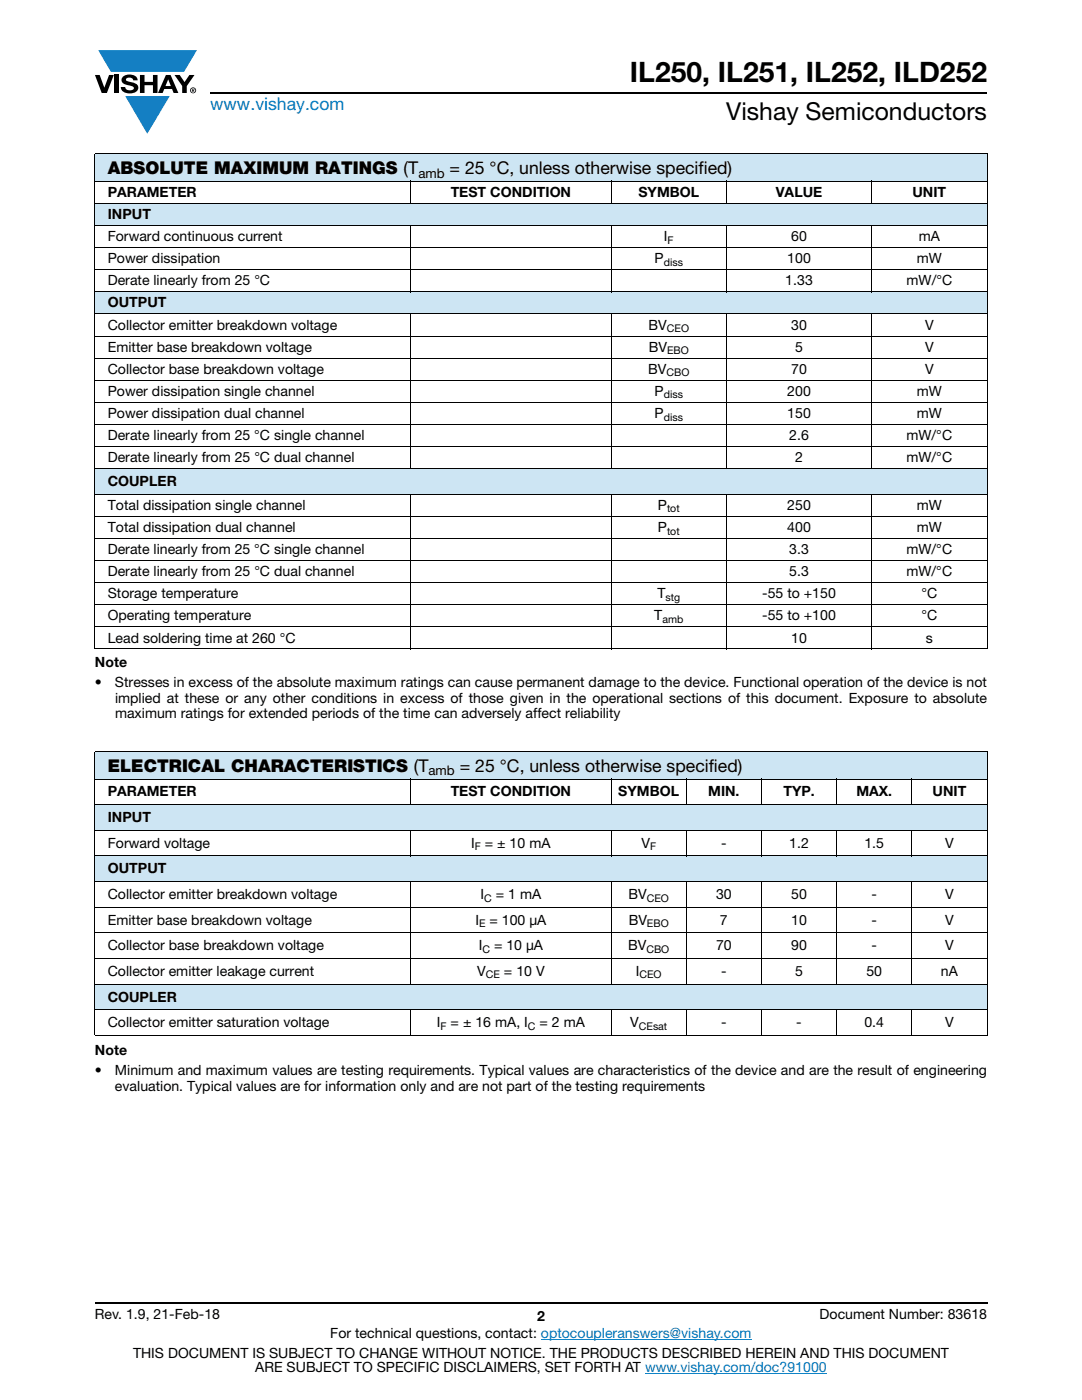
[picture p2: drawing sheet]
<svg xmlns="http://www.w3.org/2000/svg" width="216mm" height="279mm" viewBox="0 0 216 279" stroke-linecap="round" stroke-linejoin="round" font-family="sans-serif">
<defs><g id="words">
<text font-size="5.6" x="125.7" y="16.4">IL250, IL251, IL252, ILD252</text>
<text font-size="4.9" x="144.9" y="24">Vishay Semiconductors</text>
<text font-size="3.5" fill="#067ec4" x="42" y="21.9">www.vishay.com</text>
<g font-size="3.5">
<text x="21.5" y="34.8">ABSOLUTE MAXIMUM RATINGS (T</text>
<text x="89.7" y="34.8">= 25 °C, unless otherwise specified)</text>
<text x="21.5" y="154.1">ELECTRICAL CHARACTERISTICS (T</text>
<text x="91.7" y="154.1">= 25 °C, unless otherwise specified)</text>
</g>
<g font-size="2.8">
<text x="21.5" y="39.3">PARAMETER</text>
<text x="89.9" y="39.3">TEST CONDITION</text>
<text x="127.4" y="39.3">SYMBOL</text>
<text x="154.8" y="39.3">VALUE</text>
<text x="182.1" y="39.3">UNIT</text>
<text x="21.5" y="43.7">INPUT</text>
<text x="21.5" y="52.6">Power dissipation</text>
<text x="21.5" y="48.1">Forward continuous current</text>
<text x="130.6" y="52.6">P</text>
<text x="132.5" y="48.1">I</text>
<text x="157.1" y="52.6">100</text>
<text x="157.9" y="48.1">60</text>
<text x="183" y="52.6">mW</text>
<text x="183.3" y="48.1">mA</text>
<text x="21.5" y="57">Derate linearly from 25 °C</text>
<text x="156.7" y="57">1.33</text>
<text x="180.9" y="57">mW/°C</text>
<text x="21.5" y="61.4">OUTPUT</text>
<text x="21.5" y="65.8">Collector emitter breakdown voltage</text>
<text x="129.4" y="65.8">BV</text>
<text x="157.9" y="65.8">30</text>
<text x="184.6" y="65.8">V</text>
<text x="21.5" y="70.2">Emitter base breakdown voltage</text>
<text x="129.5" y="70.2">BV</text>
<text x="158.7" y="70.2">5</text>
<text x="184.6" y="70.2">V</text>
<text x="21.5" y="74.6">Collector base breakdown voltage</text>
<text x="129.3" y="74.6">BV</text>
<text x="157.9" y="74.6">70</text>
<text x="184.6" y="74.6">V</text>
<text x="21.5" y="79">Power dissipation single channel</text>
<text x="21.5" y="83.4">Power dissipation dual channel</text>
<text x="130.6" y="79">P</text>
<text x="130.6" y="83.4">P</text>
<text x="157.1" y="79">200</text>
<text x="157.1" y="83.4">150</text>
<text x="183" y="79">mW</text>
<text x="183" y="83.4">mW</text>
<text x="21.5" y="87.8">Derate linearly from 25 °C single channel</text>
<text x="157.5" y="87.8">2.6</text>
<text x="180.9" y="87.8">mW/°C</text>
<text x="21.5" y="92.2">Derate linearly from 25 °C dual channel</text>
<text x="158.7" y="92.2">2</text>
<text x="180.9" y="92.2">mW/°C</text>
<text x="21.5" y="97">COUPLER</text>
<text x="21.5" y="101.8">Total dissipation single channel</text>
<text x="131.2" y="101.8">P</text>
<text x="157.1" y="101.8">250</text>
<text x="183" y="101.8">mW</text>
<text x="21.5" y="106.2">Total dissipation dual channel</text>
<text x="131.3" y="106.2">P</text>
<text x="157.1" y="106.2">400</text>
<text x="183" y="106.2">mW</text>
<text x="21.5" y="110.6">Derate linearly from 25 °C single channel</text>
<text x="157.5" y="110.6">3.3</text>
<text x="180.9" y="110.6">mW/°C</text>
<text x="21.5" y="115">Derate linearly from 25 °C dual channel</text>
<text x="21.5" y="119.4">Storage temperature</text>
<text x="131.2" y="119.4">T</text>
<text x="152.1" y="119.4">-55 to +150</text>
<text x="157.5" y="115">5.3</text>
<text x="180.9" y="115">mW/°C</text>
<text x="183.9" y="119.4">°C</text>
<text x="21.5" y="123.8">Operating temperature</text>
<text x="130.5" y="123.8">T</text>
<text x="152.1" y="123.8">-55 to +100</text>
<text x="183.9" y="123.8">°C</text>
<text x="21.5" y="128.2">Lead soldering time at 260 °C</text>
<text x="157.9" y="128.2">10</text>
<text x="184.7" y="128.2">s</text>
<text x="18.9" y="133.2">Note</text>
<text x="18.9" y="137">•</text>
<text x="22.9" y="137">Stresses in excess of the absolute maximum ratings can cause permanent damage to the device. Functional operation of the device is not</text>
<text x="22.9" y="143.4">maximum ratings for extended periods of the time can adversely affect reliability</text>
<text x="22.9" y="140.2">implied at these or any other conditions in excess of those given in the operational sections of this document. Exposure to absolute</text>
<text x="21.5" y="158.9">PARAMETER</text>
<text x="89.9" y="158.9">TEST CONDITION</text>
<text x="123.4" y="158.9">SYMBOL</text>
<text x="141.3" y="158.9">MIN.</text>
<text x="156.3" y="158.9">TYP.</text>
<text x="170.9" y="158.9">MAX.</text>
<text x="186.1" y="158.9">UNIT</text>
<text x="21.5" y="164.1">INPUT</text>
<text x="21.5" y="169.2">Forward voltage</text>
<text x="94" y="169.2">I</text>
<text x="96.8" y="169.2">= ± 10 mA</text>
<text x="128" y="169.2">V</text>
<text x="143.9" y="169.2">-</text>
<text x="157.5" y="169.2">1.2</text>
<text x="172.5" y="169.2">1.5</text>
<text x="188.6" y="169.2">V</text>
<text x="21.5" y="174.3">OUTPUT</text>
<text x="21.5" y="179.4">Collector emitter breakdown voltage</text>
<text x="95.9" y="179.4">I</text>
<text x="98.9" y="179.4">= 1 mA</text>
<text x="125.4" y="179.4">BV</text>
<text x="142.9" y="179.4">30</text>
<text x="157.9" y="179.4">50</text>
<text x="173.9" y="179.4">-</text>
<text x="188.6" y="179.4">V</text>
<text x="21.5" y="184.5">Emitter base breakdown voltage</text>
<text x="94.9" y="184.5">I</text>
<text x="97.7" y="184.5">= 100 μA</text>
<text x="125.5" y="184.5">BV</text>
<text x="143.7" y="184.5">7</text>
<text x="157.9" y="184.5">10</text>
<text x="173.9" y="184.5">-</text>
<text x="188.6" y="184.5">V</text>
<text x="21.5" y="189.6">Collector base breakdown voltage</text>
<text x="95.5" y="189.6">I</text>
<text x="98.6" y="189.6">= 10 μA</text>
<text x="125.3" y="189.6">BV</text>
<text x="142.9" y="189.6">70</text>
<text x="157.9" y="189.6">90</text>
<text x="173.9" y="189.6">-</text>
<text x="188.6" y="189.6">V</text>
<text x="21.5" y="194.8">Collector emitter leakage current</text>
<text x="95.2" y="194.8">V</text>
<text x="100.5" y="194.8">= 10 V</text>
<text x="126.9" y="194.8">I</text>
<text x="143.9" y="194.8">-</text>
<text x="158.7" y="194.8">5</text>
<text x="172.9" y="194.8">50</text>
<text x="187.7" y="194.8">nA</text>
<text x="21.5" y="199.9">COUPLER</text>
<text x="21.5" y="205">Collector emitter saturation voltage</text>
<text x="87.2" y="205">I</text>
<text x="89.9" y="205">= ± 16 mA, I</text>
<text x="107.6" y="205">= 2 mA</text>
<text x="125.8" y="205">V</text>
<text x="143.9" y="205">-</text>
<text x="158.9" y="205">-</text>
<text x="172.5" y="205">0.4</text>
<text x="188.6" y="205">V</text>
<text x="18.9" y="210.6">Note</text>
<text x="18.9" y="214.5">•</text>
<text x="22.9" y="214.5">Minimum and maximum values are testing requirements. Typical values are characteristics of the device and are the result of engineering</text>
<text x="22.9" y="217.7">evaluation. Typical values are for information only and are not part of the testing requirements</text>
<text x="18.9" y="263.3">Rev. 1.9, 21-Feb-18</text>
<text x="107.2" y="263.6">2</text>
<text x="163.6" y="263.3">Document Number: 83618</text>
<text x="65.9" y="267.1">For technical questions, contact: optocoupleranswers@vishay.com</text>
<text x="26.5" y="271">THIS DOCUMENT IS SUBJECT TO CHANGE WITHOUT NOTICE. THE PRODUCTS DESCRIBED HEREIN AND THIS DOCUMENT</text>
<text x="50.9" y="273.8">ARE SUBJECT TO SPECIFIC DISCLAIMERS, SET FORTH AT www.vishay.com/doc?91000</text>
</g>
<g font-size="2.6">
<text x="83.5" y="35.5">amb</text>
<text x="85.5" y="154.7">amb</text>
</g>
<g font-size="2.1">
<text x="132.4" y="53.1">diss</text>
<text x="133.2" y="48.6">F</text>
<text x="133.1" y="66.3">CEO</text>
<text x="133.1" y="70.7">EBO</text>
<text x="133" y="75.1">CBO</text>
<text x="132.4" y="79.5">diss</text>
<text x="132.4" y="83.9">diss</text>
<text x="133.1" y="102.3">tot</text>
<text x="133.1" y="106.7">tot</text>
<text x="132.8" y="119.9">stg</text>
<text x="132.2" y="124.3">amb</text>
<text x="94.8" y="169.7">F</text>
<text x="129.7" y="169.7">F</text>
<text x="96.6" y="179.9">C</text>
<text x="129.1" y="179.9">CEO</text>
<text x="95.6" y="185">E</text>
<text x="129.1" y="185">EBO</text>
<text x="96.3" y="190.1">C</text>
<text x="129" y="190.1">CBO</text>
<text x="96.9" y="195.3">CE</text>
<text x="127.6" y="195.3">CEO</text>
<text x="87.9" y="205.5">F</text>
<text x="105.3" y="205.5">C</text>
<text x="127.5" y="205.5">CEsat</text>
</g>
</g></defs>
<g fill="#147fc3">
<path d="M19.6 10h19.7l-2.6 4.3h-1.1h-13.5z"/>
<path d="M25 19.2h8.9l-4.5 7.5z"/>
</g>
<g fill="#000">
<path d="M18.9 15h1l.9 2.5 1-2.5h.9l-1.4 3.6h-1zM22.9 15h.9v3.6h-.9zM24.6 15.3a2.1 2.1 0 0 1 2.8 .3l.1 .4h-.9a.79 .79 0 0 0-.7-.5 .79 .79 0 0 0-.8 .4l.3 .3 1 .2a1.08 1.08 0 0 1 1.2 1 1.08 1.08 0 0 1-1.1 1.2 1.73 1.73 0 0 1-2.4-1.2h.9a.96 .96 0 0 0 .8 .6 .96 .96 0 0 0 .9-.4 1.31 1.31 0 0 0-1.2-.6 1.03 1.03 0 0 1-1.1-.6 1.03 1.03 0 0 1 .2-1.1zM27.9 15h.9v1.3h1.7v-1.3h.9v3.6h-.9v-1.6h-1.7v1.6h-.9zM34.8 15h1.1l.9 1.4 1-1.4h1l-1.5 2.2v1.4h-.9v-1.4z"/>
<path d="M33.6 15.9l.5 1.3h-1.1zM33.1 15l-1.6 3.6h1l.3-.8h1.5l.3 .8h1l-1.6-3.6z"/>
<path d="M38.4 17.8h.2v.2h-.2zM38.3 17.7v.7h.1v-.3l.4 .3-.2-.3 .2-.2-.1-.2z"/>
<path d="M38.1 18a.46 .46 0 0 1 .9 0 .46 .46 0 0 1-.9 0zM37.9 18a.6 .6 0 0 0 1.2 0 .6 .6 0 0 0-1.2 0z"/>
</g>
<path d="M42 18.6h155M18.9 260h178.1" fill="none" stroke="#000" stroke-width=".36"/>
<path d="M107.9 267.3h42.1M128.7 274h36.3" fill="none" stroke="#067ec4" stroke-width=".2"/>
<path d="M18.9 30.7h178.1v5.5h-178.1z" fill="#cde5f3"/>
<g fill="#fff">
<path d="M18.9 36.2h63.1v4.4h-63.1z"/>
<path d="M82 36.2h39.9v4.4h-39.9z"/>
<path d="M121.9 36.2h23v4.4h-23z"/>
<path d="M144.9 36.2h29v4.4h-29z"/>
<path d="M173.9 36.2h23.1v4.4h-23.1z"/>
</g>
<g fill="#cde5f3">
<path d="M18.9 40.6h178.1v4.4h-178.1z"/>
<path d="M18.9 58.3h178.1v4.4h-178.1z"/>
<path d="M18.9 93.5h178.1v5.1h-178.1z"/>
<path d="M18.9 150h178.1v5.5h-178.1z"/>
</g>
<g fill="#fff">
<path d="M18.9 155.5h63.1v5.1h-63.1z"/>
<path d="M82 155.5h39.9v5.1h-39.9z"/>
<path d="M121.9 155.5h15v5.1h-15z"/>
<path d="M136.9 155.5h15.1v5.1h-15.1z"/>
<path d="M152 155.5h15v5.1h-15z"/>
<path d="M167 155.5h14.9v5.1h-14.9z"/>
<path d="M181.9 155.5h15.1v5.1h-15.1z"/>
</g>
<g fill="#cde5f3">
<path d="M18.9 160.6h178.1v5.1h-178.1z"/>
<path d="M18.9 170.8h178.1v5.1h-178.1z"/>
<path d="M18.9 196.4h178.1v5.1h-178.1z"/>
</g>
<g fill="none" stroke="#000" stroke-width=".2">
<path d="M18.9 30.7h178.1M18.9 36.2h178.1M18.9 30.8v98.6M82 36.1v4.6M121.9 36.1v4.6M144.9 36.1v4.6M173.9 36.1v4.6M197 30.8v98.6M18.9 40.6h178.1M18.9 45h178.1M18.9 49.4h178.1M18.9 53.8h178.1"/>
<path d="M18.9 58.3h178.1M82 44.9v13.4M121.9 44.9v13.4M144.9 44.9v13.4M173.9 44.9v13.4M18.9 62.7h178.1M18.9 67.1h178.1M18.9 71.5h178.1M18.9 75.9h178.1M82 62.6v31M121.9 62.6v31M144.9 62.6v31"/>
<path d="M173.9 62.6v31M18.9 80.3h178.1M18.9 84.7h178.1M18.9 89.1h178.1M18.9 93.5h178.1M18.9 98.6h178.1M82 98.6v31M121.9 98.6v31M144.9 98.6v31M173.9 98.6v31M18.9 103.1h178.1M18.9 107.5h178.1"/>
<path d="M18.9 111.9h178.1M18.9 116.3h178.1M18.9 120.7h178.1M18.9 125.1h178.1M18.9 129.5h178.1M18.9 150h178.1M18.9 155.5h178.1M18.9 150.1v56.4M82 155.4v5.3M121.9 155.4v5.3M136.9 155.4v5.3M152 155.4v5.3"/>
<path d="M167 155.4v5.3M181.9 155.4v5.3M197 150.1v56.4M18.9 160.6h178.1M18.9 165.7h178.1M18.9 170.8h178.1M18.9 175.9h178.1M82 165.6v5.3M82 175.9v20.6M121.9 165.6v5.3M121.9 175.9v20.6M136.9 165.6v5.3"/>
<path d="M136.9 175.9v20.6M152 165.6v5.3M152 175.9v20.6M167 165.6v5.3M167 175.9v20.6M181.9 165.6v5.3M181.9 175.9v20.6M18.9 181.1h178.1M18.9 186.2h178.1M18.9 191.3h178.1M18.9 196.4h178.1M18.9 201.5h178.1"/>
<path d="M18.9 206.6h178.1M82 201.4v5.3M121.9 201.4v5.3M136.9 201.4v5.3M152 201.4v5.3M167 201.4v5.3M181.9 201.4v5.3"/>
</g>
<use href="#words"/>
</svg>
